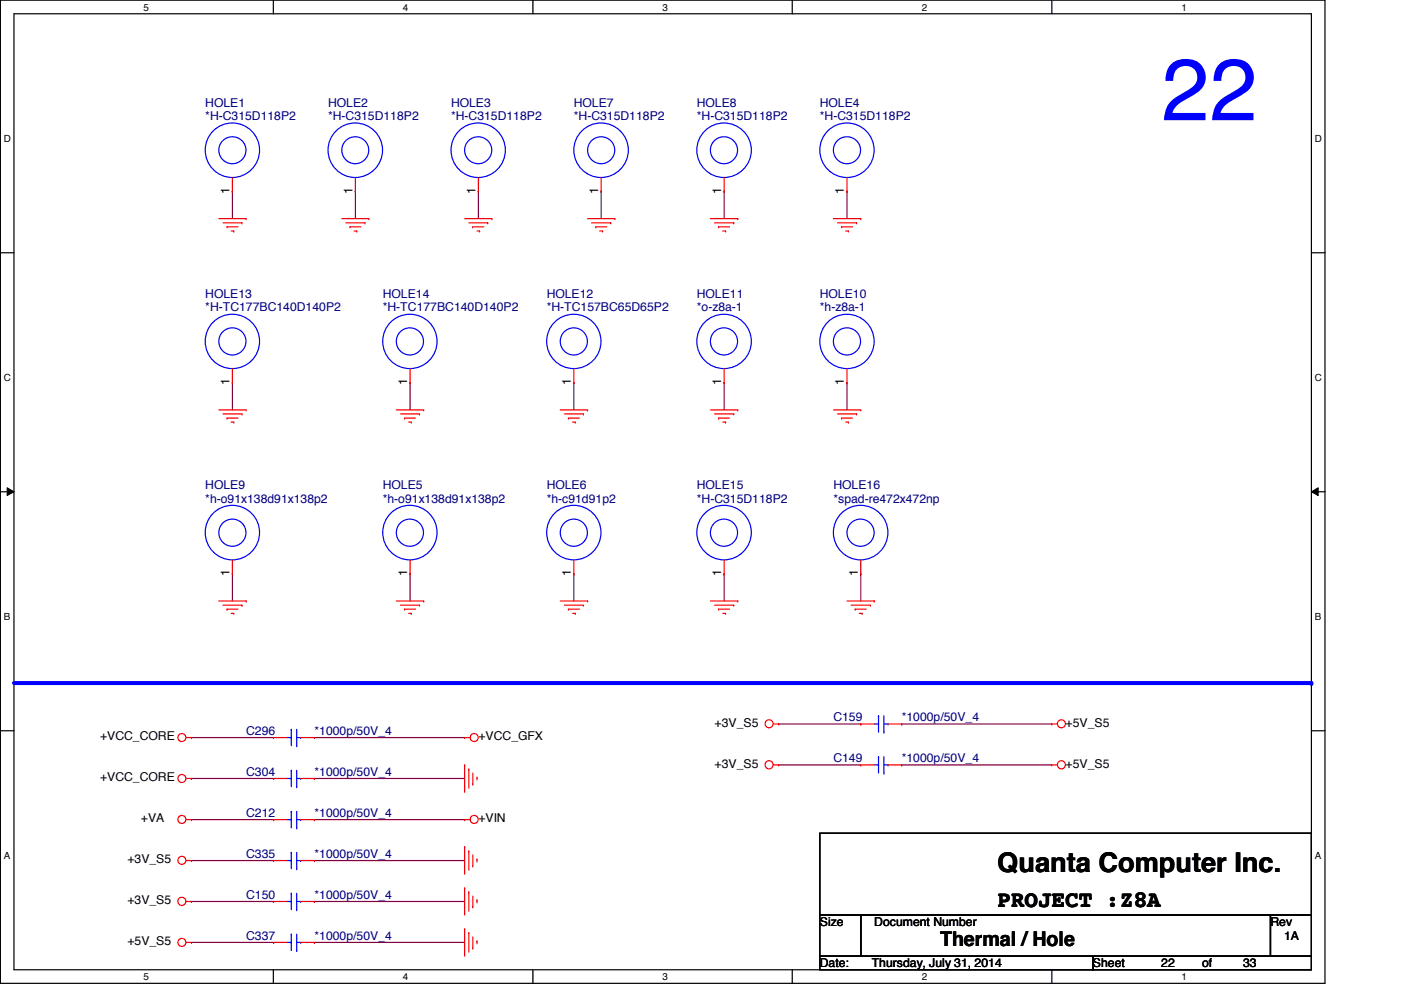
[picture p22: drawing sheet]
<svg xmlns="http://www.w3.org/2000/svg" width="297mm" height="210mm" viewBox="0 0 297 210" stroke-linecap="round" stroke-linejoin="round" font-family="sans-serif">
<defs><g id="words">
<text font-size="18.5" fill="#00f" x="246.2" y="25.5">22</text>
<text font-size="5.8" x="211.5" y="184.9">Quanta Computer Inc.</text>
<text font-size="4.9" x="211.5" y="192.4">PROJECT :Z8A</text>
<text font-size="4.3" x="199.3" y="200.7">Thermal / Hole</text>
<g font-size="2.6" fill="#000080">
<text x="43.5" y="22.6">HOLE1</text>
<text x="69.6" y="22.6">HOLE2</text>
<text x="95.6" y="22.6">HOLE3</text>
<text x="121.7" y="22.6">HOLE7</text>
<text x="147.7" y="22.6">HOLE8</text>
<text x="173.8" y="22.6">HOLE4</text>
<text x="43.5" y="25.5">*H-C315D118P2</text>
<text x="69.6" y="25.5">*H-C315D118P2</text>
<text x="95.6" y="25.5">*H-C315D118P2</text>
<text x="121.7" y="25.5">*H-C315D118P2</text>
<text x="147.7" y="25.5">*H-C315D118P2</text>
<text x="173.8" y="25.5">*H-C315D118P2</text>
<text x="43.5" y="63.2">HOLE13</text>
<text x="81.1" y="63.2">HOLE14</text>
<text x="115.9" y="63.2">HOLE12</text>
<text x="147.7" y="63.2">HOLE11</text>
<text x="173.8" y="63.2">HOLE10</text>
<text x="43.5" y="66">*H-TC177BC140D140P2</text>
<text x="81.1" y="66">*H-TC177BC140D140P2</text>
<text x="115.9" y="66">*H-TC157BC65D65P2</text>
<text x="147.7" y="66">*o-z8a-1</text>
<text x="173.8" y="66">*h-z8a-1</text>
<text x="43.5" y="103.7">HOLE9</text>
<text x="43.5" y="106.6">*h-o91x138d91x138p2</text>
<text x="81.1" y="103.7">HOLE5</text>
<text x="81.1" y="106.6">*h-o91x138d91x138p2</text>
<text x="115.9" y="103.7">HOLE6</text>
<text x="115.9" y="106.6">*h-c91d91p2</text>
<text x="147.7" y="103.7">HOLE15</text>
<text x="147.7" y="106.6">*H-C315D118P2</text>
<text x="176.7" y="103.7">HOLE16</text>
<text x="176.7" y="106.6">*spad-re472x472np</text>
<text x="52.2" y="155.8">C296</text>
<text x="66.7" y="155.8">*1000p/50V_4</text>
<text x="176.7" y="152.9">C159</text>
<text x="191.2" y="152.9">*1000p/50V_4</text>
<text x="176.7" y="161.6">C149</text>
<text x="191.2" y="161.6">*1000p/50V_4</text>
<text x="52.2" y="164.5">C304</text>
<text x="66.7" y="164.5">*1000p/50V_4</text>
<text x="52.2" y="173.2">C212</text>
<text x="66.7" y="173.2">*1000p/50V_4</text>
<text x="52.2" y="181.9">C335</text>
<text x="66.7" y="181.9">*1000p/50V_4</text>
<text x="52.2" y="190.6">C150</text>
<text x="66.7" y="190.6">*1000p/50V_4</text>
<text x="52.2" y="199.3">C337</text>
<text x="66.7" y="199.3">*1000p/50V_4</text>
</g>
<g font-size="2.6">
<text x="48.6" y="41.1" transform="rotate(-90 48.6 41.1)">1</text>
<text x="74.7" y="41.1" transform="rotate(-90 74.7 41.1)">1</text>
<text x="100.8" y="41.1" transform="rotate(-90 100.8 41.1)">1</text>
<text x="126.8" y="41.1" transform="rotate(-90 126.8 41.1)">1</text>
<text x="152.9" y="41.1" transform="rotate(-90 152.9 41.1)">1</text>
<text x="178.9" y="41.1" transform="rotate(-90 178.9 41.1)">1</text>
<text x="48.6" y="81.7" transform="rotate(-90 48.6 81.7)">1</text>
<text x="86.3" y="81.7" transform="rotate(-90 86.3 81.7)">1</text>
<text x="121" y="81.7" transform="rotate(-90 121 81.7)">1</text>
<text x="152.9" y="81.7" transform="rotate(-90 152.9 81.7)">1</text>
<text x="178.9" y="81.7" transform="rotate(-90 178.9 81.7)">1</text>
<text x="48.6" y="122.2" transform="rotate(-90 48.6 122.2)">1</text>
<text x="86.3" y="122.2" transform="rotate(-90 86.3 122.2)">1</text>
<text x="121" y="122.2" transform="rotate(-90 121 122.2)">1</text>
<text x="152.9" y="122.2" transform="rotate(-90 152.9 122.2)">1</text>
<text x="181.9" y="122.2" transform="rotate(-90 181.9 122.2)">1</text>
<text x="151.5" y="154.1">+3V_S5</text>
<text x="225.9" y="154.1">+5V_S5</text>
<text x="21.2" y="157">+VCC_CORE</text>
<text x="101.4" y="157">+VCC_GFX</text>
<text x="21.2" y="165.7">+VCC_CORE</text>
<text x="151.5" y="162.8">+3V_S5</text>
<text x="225.9" y="162.8">+5V_S5</text>
<text x="29.9" y="174.4">+VA</text>
<text x="101.4" y="174.4">+VIN</text>
<text x="27" y="183">+3V_S5</text>
<text x="27" y="191.7">+3V_S5</text>
<text x="173.8" y="196.3">Size</text>
<text x="185.4" y="196.3">Document Number</text>
<text x="269.4" y="196.3">Rev</text>
<text x="27" y="200.4">+5V_S5</text>
<text x="272.2" y="199.3">1A</text>
<text x="173.8" y="205.1">Date:</text>
<text x="184.8" y="205.1">Thursday, July 31, 2014</text>
<text x="231.7" y="205.1">Sheet</text>
<text x="246.2" y="205.1">22</text>
<text x="254.9" y="205.1">of</text>
<text x="263.6" y="205.1">33</text>
</g>
<g font-size="2.1">
<text x="30.4" y="2.2">5</text>
<text x="85.4" y="2.2">4</text>
<text x="140.5" y="2.2">3</text>
<text x="195.4" y="2.2">2</text>
<text x="250.5" y="2.2">1</text>
<text x=".8" y="30.1">D</text>
<text x="278.8" y="30.1">D</text>
<text x=".8" y="80.8">C</text>
<text x="278.8" y="80.8">C</text>
<text x=".8" y="131.5">B</text>
<text x="278.8" y="131.5">B</text>
<text x=".8" y="182.2">A</text>
<text x="278.8" y="182.2">A</text>
<text x="30.4" y="207.8">5</text>
<text x="85.4" y="207.8">4</text>
<text x="140.5" y="207.8">3</text>
<text x="195.4" y="207.8">2</text>
<text x="250.5" y="207.8">1</text>
</g>
</g></defs>
<path d="M.1 0h280.8v208.5h-280.8zM3 2.9h275v202.7h-275z" fill="none" stroke="#000" stroke-width=".25"/>
<g fill="#fff">
<path d="M30.4 .3h1.2v2.4h-1.2z"/>
<path d="M30.4 205.9h1.2v2.3h-1.2z"/>
</g>
<path d="M58 0v2.9M58 205.6v2.9" fill="none" stroke="#000" stroke-width=".25"/>
<g fill="#fff">
<path d="M85.4 .3h1.2v2.4h-1.2z"/>
<path d="M85.4 205.9h1.2v2.3h-1.2z"/>
</g>
<path d="M113 0v2.9M113 205.6v2.9" fill="none" stroke="#000" stroke-width=".25"/>
<g fill="#fff">
<path d="M140.5 .3h1.1v2.4h-1.1z"/>
<path d="M140.5 205.9h1.1v2.3h-1.1z"/>
</g>
<path d="M168 0v2.9M168 205.6v2.9" fill="none" stroke="#000" stroke-width=".25"/>
<g fill="#fff">
<path d="M195.4 .3h1.2v2.4h-1.2z"/>
<path d="M195.4 205.9h1.2v2.3h-1.2z"/>
</g>
<path d="M223 0v2.9M223 205.6v2.9" fill="none" stroke="#000" stroke-width=".25"/>
<g fill="#fff">
<path d="M250.5 .3h1.1v2.4h-1.1z"/>
<path d="M250.5 205.9h1.1v2.3h-1.1z"/>
<path d="M.8 28.2h1.5v2.4h-1.5z"/>
<path d="M278.8 28.2h1.4v2.4h-1.4z"/>
<path d="M.8 78.9h1.5v2.3h-1.5z"/>
<path d="M278.8 78.9h1.4v2.3h-1.4z"/>
</g>
<path d="M.1 53.6h2.9M278 53.6h2.9" fill="none" stroke="#000" stroke-width=".25"/>
<g fill="#fff">
<path d="M.8 129.6h1.4v2.3h-1.4z"/>
<path d="M278.8 129.6h1.3v2.3h-1.3z"/>
</g>
<path d="M.1 104.3h2.9M278 104.3h2.9" fill="none" stroke="#000" stroke-width=".25"/>
<path d="M1.5 103.4l1.5 .9-1.5 .8zM278 104.3l1.5-.9v1.7z" fill="#000"/>
<path d="M1.5 103.4l1.5 .9-1.5 .8zM278 104.3l1.5-.9v1.7z" fill="none" stroke="#000" stroke-width=".21"/>
<g fill="#fff">
<path d="M.8 180.3h1.4v2.3h-1.4z"/>
<path d="M278.8 180.3h1.3v2.3h-1.3z"/>
</g>
<path d="M.1 154.9h2.9M278 154.9h2.9" fill="none" stroke="#000" stroke-width=".25"/>
<path d="M3 144.8h275" fill="none" stroke="#00f" stroke-width=".85"/>
<circle cx="278" cy="144.8" r=".42" fill="#00f"/>
<g fill="none" stroke="#800040" stroke-width=".25">
<path d="M49.3 40.6h.1M49.3 40.6v5.8M75.3 40.6h.1M75.3 40.6v5.8M101.4 40.6h.1M101.4 40.6v5.8M127.5 40.6h.1M127.5 40.6v5.8M153.5 40.6h.1M153.5 40.6v5.8M179.6 40.6h.1M179.6 40.6v5.8"/>
<path d="M49.3 81.1h.1M49.3 81.1v5.8M86.9 81.1h.1M86.9 81.1v5.8M121.7 81.1h.1M121.7 81.1v5.8M153.5 81.1h.1M153.5 81.1v5.8M179.6 81.1h.1M179.6 81.1v5.8M49.3 121.6h.1M49.3 121.6v5.8"/>
<path d="M86.9 121.6h.1M86.9 121.6v5.8M121.7 121.6h.1M121.7 121.6v5.8M153.5 121.6h.1M153.5 121.6v5.8M182.5 121.6h.1M182.5 121.6v5.8M40.6 156.4h17.4M58 156.4h.1M66.7 156.4h.1M66.7 156.4h31.8"/>
<path d="M165.1 153.5h17.4M182.5 153.5h.1M191.2 153.5h.1M191.2 153.5h31.8M40.6 165.1h17.4M40.6 173.8h17.4M58 165.1h.1M58 173.8h.1M66.7 165.1h.1M66.7 173.8h.1M66.7 165.1h31.8M66.7 173.8h31.8"/>
<path d="M165.1 162.2h17.4M182.5 162.2h.1M191.2 162.2h.1M191.2 162.2h31.8M40.6 191.1h17.4M40.6 182.5h17.4M40.6 199.8h17.4M58 191.1h.1M58 182.5h.1M58 199.8h.1M66.7 191.1h.1M66.7 182.5h.1"/>
<path d="M66.7 199.8h.1M66.7 191.1h31.8M66.7 182.5h31.8M66.7 199.8h31.8"/>
</g>
<g fill="none" stroke="#f00" stroke-width=".25">
<path d="M49.3 37.7v2.9M75.3 37.7v2.9M101.4 37.7v2.9M127.5 37.7v2.9M153.5 37.7v2.9M179.6 37.7v2.9M46.4 46.4h5.8M47.3 47.2h4M48.1 48.1h.1M48.1 48.1h2.4M49 49h.6M49.3 40.6h.1"/>
<path d="M49.6 49h.1M51.3 47.2h.1M52.2 46.4h.1M72.5 46.4h5.7M73.3 47.2h4.1M74.2 48.1h.1M74.2 48.1h2.3M75.1 49h.5M75.3 40.6h.1M75.6 49h.1M77.4 47.2h.1M78.2 46.4h.1"/>
<path d="M98.5 46.4h5.8M99.4 47.2h4M100.2 48.1h.1M100.2 48.1h2.4M101.1 49h.6M101.4 40.6h.1M101.7 49h.1M103.4 47.2h.1M104.3 46.4h.1M124.6 46.4h5.8M125.4 47.2h4.1M126.3 48.1h.1"/>
<path d="M126.3 48.1h2.3M127.2 49h.6M127.5 40.6h.1M127.8 49h.1M129.5 47.2h.1M130.4 46.4h.1M150.6 46.4h5.8M151.5 47.2h4.1M152.4 48.1h.1M152.4 48.1h2.3M153.2 49h.6M153.5 40.6h.1"/>
<path d="M153.8 49h.1M155.6 47.2h.1M156.4 46.4h.1M176.7 46.4h5.8M177.6 47.2h4M178.4 48.1h.1M178.4 48.1h2.4M179.3 49h.6M179.6 40.6h.1M179.9 49h.1M181.6 47.2h.1M182.5 46.4h.1"/>
<path d="M49.3 78.2v2.9M86.9 78.2v2.9M121.7 78.2v2.9M153.5 78.2v2.9M179.6 78.2v2.9M46.4 86.9h5.8M47.3 87.8h4M48.1 88.6h.1M48.1 88.6h2.4M49 89.5h.6M49.3 81.1h.1M49.6 89.5h.1"/>
<path d="M51.3 87.8h.1M52.2 86.9h.1M84 86.9h5.8M84.9 87.8h4M85.8 88.6h.1M85.8 88.6h2.3M86.7 89.5h.5M86.9 81.1h.1M87.2 89.5h.1M88.9 87.8h.1M89.8 86.9h.1M118.8 86.9h5.8"/>
<path d="M119.7 87.8h4M120.5 88.6h.1M120.5 88.6h2.3M121.4 89.5h.6M121.7 81.1h.1M122 89.5h.1M123.7 87.8h.1M124.6 86.9h.1M150.6 86.9h5.8M151.5 87.8h4.1M152.4 88.6h.1M152.4 88.6h2.3"/>
<path d="M153.2 89.5h.6M153.5 81.1h.1M153.8 89.5h.1M155.6 87.8h.1M156.4 86.9h.1M176.7 86.9h5.8M177.6 87.8h4M178.4 88.6h.1M178.4 88.6h2.4M179.3 89.5h.6M179.6 81.1h.1M179.9 89.5h.1"/>
<path d="M181.6 87.8h.1M182.5 86.9h.1M49.3 118.7v2.9M86.9 118.7v2.9M121.7 118.7v2.9M153.5 118.7v2.9M182.5 118.7v2.9M46.4 127.4h5.8M47.3 128.3h4M48.1 129.2h.1M48.1 129.2h2.4M49 130h.6"/>
<path d="M49.3 121.6h.1M49.6 130h.1M51.3 128.3h.1M52.2 127.4h.1M84 127.4h5.8M84.9 128.3h4M85.8 129.2h.1M85.8 129.2h2.3M86.7 130h.5M86.9 121.6h.1M87.2 130h.1M88.9 128.3h.1"/>
<path d="M89.8 127.4h.1M118.8 127.4h5.8M119.7 128.3h4M120.5 129.2h.1M120.5 129.2h2.3M121.4 130h.6M121.7 121.6h.1M122 130h.1M123.7 128.3h.1M124.6 127.4h.1M150.6 127.4h5.8M151.5 128.3h4.1"/>
<path d="M152.4 129.2h.1M152.4 129.2h2.3M153.2 130h.6M153.5 121.6h.1M153.8 130h.1M155.6 128.3h.1M156.4 127.4h.1M179.6 127.4h5.8M180.5 128.3h4M181.3 129.2h.1M181.3 129.2h2.3M182.2 130h.6"/>
<path d="M182.5 121.6h.1M182.8 130h.1M184.5 128.3h.1M185.4 127.4h.1M39.5 156.4h1.1M40.6 156.4h.1M58 156.4h.1M58 156.4h2.9M63.8 156.4h2.9M66.7 156.4h.1M98.5 156.4h.1M98.5 156.4h1.2"/>
<path d="M164 153.5h1.1M165.1 153.5h.1M182.5 153.5h.1M182.5 153.5h2.9M188.3 153.5h2.9M191.2 153.5h.1M223 153.5h.1M223 153.5h1.2M39.5 165.1h1.1M39.5 173.8h1.1M40.6 165.1h.1M40.6 173.8h.1"/>
<path d="M58 165.1h.1M58 173.8h.1M58 165.1h2.9M58 173.8h2.9M63.8 165.1h2.9M63.8 173.8h2.9M66.7 165.1h.1M66.7 173.8h.1M98.5 162.2h.1M98.5 173.8h.1M98.5 179.5h.1M98.5 162.2v5.8"/>
<path d="M98.5 179.5v5.8M98.5 173.8h1.2M99.4 163.1h.1M99.4 163.1v4M100.2 166.2h.1M100.2 163.9v2.3M101.1 164.8h.1M101.1 164.8v.6M164 162.2h1.1M165.1 162.2h.1M182.5 162.2h.1M182.5 162.2h2.9"/>
<path d="M188.3 162.2h2.9M191.2 162.2h.1M223 162.2h.1M223 162.2h1.2M39.5 191.1h1.1M39.5 182.5h1.1M39.5 199.8h1.1M40.6 191.1h.1M40.6 182.5h.1M40.6 199.8h.1M58 182.5h.1M58 199.8h.1"/>
<path d="M58 191.1h.1M58 191.1h2.9M58 182.5h2.9M58 199.8h2.9M63.8 191.1h2.9M63.8 182.5h2.9M63.8 199.8h2.9M66.7 182.5h.1M66.7 199.8h.1M66.7 191.1h.1M98.5 188.3h.1M98.5 196.9h.1"/>
<path d="M98.5 188.3v5.7M98.5 196.9v5.8M99.4 189.1h.1M99.4 180.4h.1M99.4 197.8h.1M99.4 180.4v4.1M99.4 189.1v4.1M99.4 197.8v4M100.2 192.3h.1M100.2 183.6h.1M100.2 181.3v2.3M100.2 190v2.3"/>
<path d="M100.2 198.7v2.3M101.1 190.8h.1M101.1 182.2h.1M101.1 199.5h.1M101.1 182.2v.6M101.1 190.8v.6M101.1 199.5v.6M100.2 201h.1"/>
<circle cx="38.6" cy="156.4" r=".85"/>
<circle cx="100.5" cy="156.4" r=".85"/>
<circle cx="163.1" cy="153.5" r=".85"/>
<circle cx="225" cy="153.5" r=".85"/>
<circle cx="38.6" cy="173.7" r=".85"/>
<circle cx="38.6" cy="165.1" r=".85"/>
<circle cx="100.5" cy="173.7" r=".85"/>
<circle cx="163.1" cy="162.1" r=".86"/>
<circle cx="225" cy="162.1" r=".86"/>
<circle cx="38.6" cy="191.1" r=".86"/>
<circle cx="38.6" cy="182.4" r=".85"/>
<circle cx="38.6" cy="199.8" r=".85"/>
</g>
<path d="M173.8 176.7h104.2v17.3h-104.2zM173.8 194h8.7v8.7h-8.7zM182.5 194h86.9v8.7h-86.9zM269.4 194h8.6v8.7h-8.6zM173.8 202.7h57.9v2.9h-57.9zM231.7 202.7h46.3v2.9h-46.3z" fill="none" stroke="#000" stroke-width=".25"/>
<g fill="none" stroke="#00f" stroke-width=".25">
<path d="M60.9 156.4h.9M61.8 156.4h.1M61.8 154.6h.1M61.8 154.6v3.5M62.9 158.1h.1M62.9 154.6v3.5M62.9 156.4h.9M63.8 156.4h.1M185.4 153.5h.9M186.3 153.5h.1M186.3 151.8h.1M186.3 151.8v3.4"/>
<path d="M187.4 155.2h.1M187.4 151.8v3.4M187.4 153.5h.9M188.3 153.5h.1M60.9 165.1h.9M60.9 173.8h.9M61.8 165.1h.1M61.8 163.3h.1M61.8 173.8h.1M61.8 172h.1M61.8 163.3v3.5M61.8 172v3.5"/>
<path d="M62.9 166.8h.1M62.9 175.5h.1M62.9 163.3v3.5M62.9 172v3.5M62.9 165.1h.9M62.9 173.8h.9M63.8 165.1h.1M63.8 173.8h.1M185.4 162.2h.9M186.3 162.2h.1M186.3 160.4h.1M186.3 160.4v3.5"/>
<path d="M187.4 163.9h.1M187.4 162.2h.9M187.4 160.4v3.5M188.3 162.2h.1M60.9 182.5h.9M60.9 199.8h.9M60.9 191.1h.9M61.8 182.5h.1M61.8 180.7h.1M61.8 199.8h.1M61.8 198.1h.1M61.8 191.1h.1"/>
<path d="M61.8 189.4h.1M61.8 180.7v3.5M61.8 189.4v3.5M61.8 198.1v3.4M62.9 184.2h.1M62.9 192.9h.1M62.9 182.5h.9M62.9 180.7v3.5M62.9 189.4v3.5M62.9 198.1v3.4M62.9 199.8h.9M62.9 191.1h.9"/>
<path d="M63.8 182.5h.1M63.8 199.8h.1M63.8 191.1h.1M62.9 201.5h.1"/>
<circle cx="49.3" cy="31.8" r="5.8"/>
<circle cx="49.3" cy="31.9" r="2.87"/>
<circle cx="75.3" cy="31.8" r="2.86"/>
<circle cx="75.3" cy="31.8" r="5.8"/>
<circle cx="101.4" cy="31.8" r="5.8"/>
<circle cx="101.4" cy="31.9" r="2.87"/>
<circle cx="127.4" cy="31.8" r="5.8"/>
<circle cx="127.5" cy="31.9" r="2.87"/>
<circle cx="153.5" cy="31.9" r="2.87"/>
<circle cx="153.5" cy="31.8" r="5.8"/>
<circle cx="179.6" cy="31.8" r="5.8"/>
<circle cx="179.6" cy="31.9" r="2.87"/>
<circle cx="49.3" cy="72.4" r="5.8"/>
<circle cx="49.3" cy="72.4" r="2.88"/>
<circle cx="86.9" cy="72.4" r="5.8"/>
<circle cx="86.9" cy="72.4" r="2.88"/>
<circle cx="121.7" cy="72.4" r="5.8"/>
<circle cx="121.7" cy="72.4" r="2.88"/>
<circle cx="153.5" cy="72.4" r="2.88"/>
<circle cx="153.5" cy="72.4" r="5.8"/>
<circle cx="179.6" cy="72.4" r="5.8"/>
<circle cx="179.6" cy="72.4" r="2.88"/>
<circle cx="49.3" cy="112.9" r="5.8"/>
<circle cx="49.3" cy="112.9" r="2.88"/>
<circle cx="86.9" cy="112.9" r="5.8"/>
<circle cx="86.9" cy="112.9" r="2.88"/>
<circle cx="121.6" cy="112.9" r="5.8"/>
<circle cx="121.7" cy="112.9" r="2.88"/>
<circle cx="153.5" cy="112.9" r="2.88"/>
<circle cx="153.5" cy="112.9" r="5.8"/>
<circle cx="182.5" cy="112.9" r="2.88"/>
<circle cx="182.5" cy="112.9" r="5.8"/>
</g>
<use href="#words"/>
</svg>
